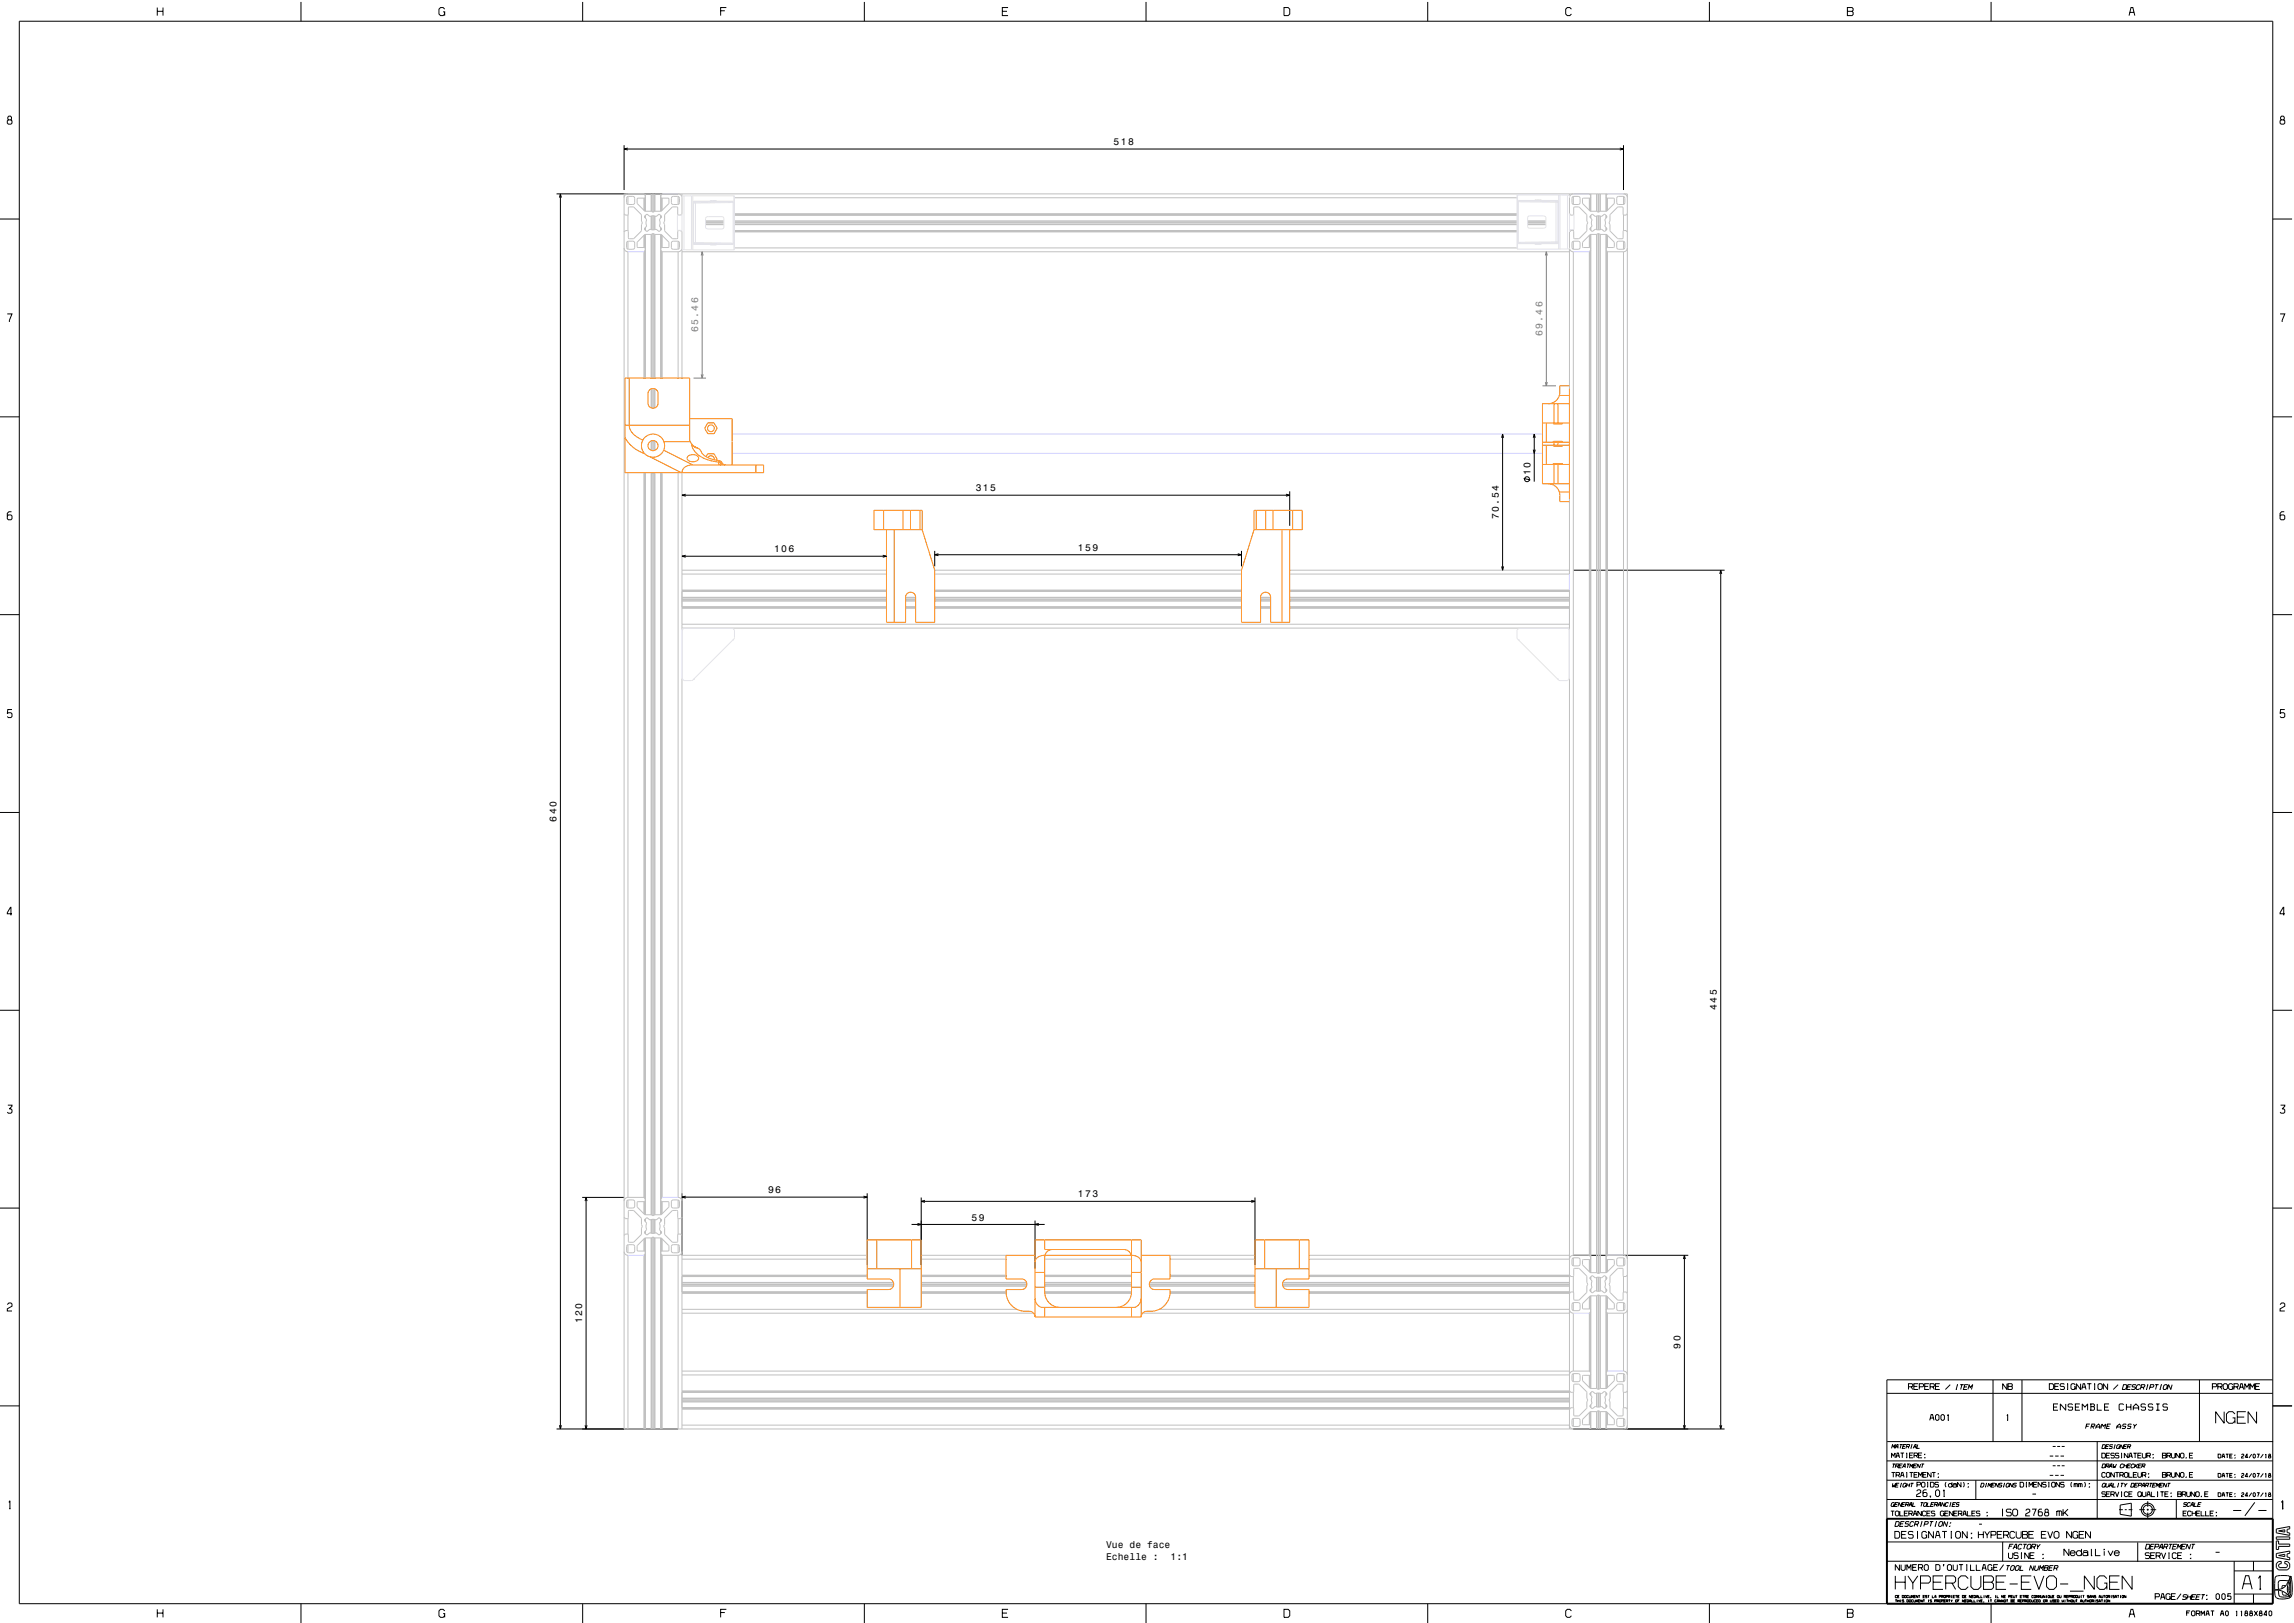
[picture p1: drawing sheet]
<svg xmlns="http://www.w3.org/2000/svg" width="1189mm" height="841mm" viewBox="0 0 1189 841" stroke-linecap="round" stroke-linejoin="round" font-family="sans-serif">
<defs><g id="words">
<g font-size="5">
<text x="577" y="75">518</text>
<text x="793" y="246" transform="rotate(-90 793 246)">10</text>
<text x="506" y="255">315</text>
<text x="777" y="269" transform="rotate(-90 777 269)">70.54</text>
<text x="401" y="286">106</text>
<text x="559" y="285">159</text>
<text x="288" y="426" transform="rotate(-90 288 426)">640</text>
<text x="890" y="523" transform="rotate(-90 890 523)">445</text>
<text x="398" y="618">96</text>
<text x="559" y="621">173</text>
<text x="504" y="632">59</text>
<text x="302" y="686" transform="rotate(-90 302 686)">120</text>
<text x="871" y="699" transform="rotate(-90 871 699)">90</text>
<text x="573" y="802">Vue de face</text>
<text x="573" y="808">Echelle :</text>
<text x="607" y="808">1:1</text>
</g>
<g font-size="5" fill="#808080">
<text x="362" y="172" transform="rotate(-90 362 172)">65.46</text>
<text x="799" y="174" transform="rotate(-90 799 174)">69.46</text>
</g>
</g></defs>
<g fill="none" stroke="#000" stroke-width=".52">
<path d="M10 11h1168v820h-1168zM82 6h2M82 4v4M84 4v4M156 1v10M230 6v2M230 5v-1h-2v1v2v1h2v-1M302 1v10M374 6h2M376 4h-2v4M448 1v10M520 6h2"/>
<path d="M522 4h-2v4h2M594 1v10M666 4h2v1v2v1h-2zM740 1v10M814 5v-1h-2v1v2v1h2v-1M886 1v10M958 6h2v-2h-2v4h2v-2M1032 1v10M1104 8l1-4 1 4M1104 6h2M4 62h2v-1l-1-1-1 1v3h2v-2M323 75v23"/>
<path d="M323 77h518M325 77h-2l2 1M840 77h1l-1 1M841 75v23M1182 62h2v-1l-1-1-1 1v3h2v-2M0 114h10M288 100h63M290 102v-2l1 2M290 100v640M1178 114h10M4 163h2l-1 4M1182 163h2l-1 4"/>
<path d="M0 216h10M1178 216h10M778 227l1-2v2M779 225v70M795 227v-2l1 2M795 233v2l1-2M795 225v25M353 257h315M355 256l-2 1h2M667 256l1 1h-1M668 255v17M790 248l3 1"/>
<path d="M6 265h-1l-1 1v3h2v-2h-2M1184 265h-1l-1 1v3h2v-2h-2M353 288h106M355 288h-2l2 1M458 288h1l-1 1M484 285v8M484 287h159M486 287h-2l2 1M642 287h1l-1 1M643 285v8M778 294l1 1v-1M815 295h79"/>
<path d="M891 297l1-2v2M892 295v445M0 319h10M1178 319h10M6 368h-2v2l2-1v2v1l-2-1M1184 368h-2v2l2-1v2v1l-2-1M0 421h10M1178 421h10M6 474h-2l1-4 1 4M1184 474h-2l1-4 1 4M0 524h10M1178 524h10"/>
<path d="M4 573h2l-1 2h1v1v1l-2-1M1182 573h2l-1 2h1v1v1l-2-1M353 618v32M355 620h-2l2 1M448 620h1l-1 1M449 618v37M0 626h10M302 620h21M303 622l1-2v2M304 620v120M353 620h96M472 634h69"/>
<path d="M476 634h1l-1 1M477 621v34M477 623h173M479 622l-2 1h2M536 632v25M538 634h-2l2 1M649 622l1 1h-1M650 621v34M1178 626h10M815 650h60M873 652v-2l1 2M873 650v90"/>
<path d="M4 676l1-1 1 1v1l-2 1v1h2M1182 676l1-1 1 1v1l-2 1v1h2M989 719h2v-2h-2v3M991 719v1M992 718h2M994 717h-2v3h2M995 719h2v-2h-2v3M998 718h1M1000 717h-2v3h2M1000 719h2l1-2h-3v3M1002 719l1 1M1003 718h2"/>
<path d="M1005 717h-2v3h2M1011 718l-3 2M1014 718h1M1015 718l-1 2M1016 718h2M1017 718l-1 2M1018 719h2M1020 718h-2v2h1M1033 715v32M1040 717v3l-2-3v3M1041 718h2v-1h-2v3h2v-2M1048 715v32"/>
<path d="M1062 717h2v1v1v1h-2zM1065 718h2M1067 717h-2v3h2M1070 717h-2v1h2v2h-2M1071 717h1M1072 717v3M1075 719h1v1M1076 718l-1-1-2 1v1l1 1 2-1M1078 717v3l-2-3v3M1079 719h2M1082 717h2M1083 717v3"/>
<path d="M1085 717h1M1086 717v3M1087 718l1-1 2 1v1l-1 1-2-1zM1092 717v3l-2-3v3M1098 718l-3 2M1101 718h1v2h-2zM1103 719h1M1105 718h-2l-1 2h2M1107 718h-2v1h2l-1 1h-1M1109 718h-1l-1 2h2M1110 719h1l1-1h-2l-1 2M1111 719v1"/>
<path d="M1113 718h.1M1113 718v2M1114 719h2v-1h-1l-1 2M1117 718h2M1118 718l-1 2M1120 718h.1M1120 718v2M1122 718h1l-1 2h-1zM1126 718l-1 2-1-2-1 2M1140 715v32M1147 719h1l1-2h-2v3M1150 719h1l1-2h-2v3"/>
<path d="M1151 719l1 1M1153 717l2 1v1l-1 1-2-1v-1zM1157 719v1M1157 718v-1l-2 1v1l1 1 1-1M1158 719h2v-2h-2v3M1159 719l1 1M1161 719h2M1169 718h2M1171 717h-2v3h2M1178 715h-200v116M0 729h10M290 739v1l1-1"/>
<path d="M303 739l1 1v-1M873 739v1l1-1M891 739l1 1v-1M978 722h200M1000 736l1-3h1v3M1000 735h2M1004 733l1 1v1l-1 1-1-1v-1zM1006 734l1-1 1 1v1l-1 1-1-1zM1009 734l1-1v3M1010 736h.1M1020 720l1-2v1l1-1v2M1040 734l1-1v3"/>
<path d="M1040 736h1M1064 729h2M1067 727h-3v4h3M1071 727v4l-3-4v4M1071 720h1M1074 728v-1l-2 1v1h2v2l-2-1M1076 729h2M1078 727h-2v4h2M1079 720l1-3 1 3M1079 731v-4l2 2 1-2v4M1081 739h2M1083 738h-1l-1 2"/>
<path d="M1083 727l3 1-1 1 1 1-3 1M1084 727v4M1084 729h1M1084 739h1l1-1h-2v2M1084 739l1 1M1085 720h1M1086 739h2M1087 727v4h2M1091 729h2M1092 739h1M1093 727h-2v4h2M1094 738h-2v2h1"/>
<path d="M1097 739h2M1101 728l-1-1-2 1v2l1 1 2-1M1102 738h-2v1h2l-1 1h-1M1102 727v4M1102 729h2M1104 727v4M1105 738h-2v1h1v1h-1M1106 731v-2l1-2 1 2v2M1106 730h2M1106 738v1l2-1M1106 739v1M1112 728v-1l-2 1v1h2v1v1l-2-1"/>
<path d="M1112 720h1M1116 728l-2-1-1 2h3v1l-1 1-2-1M1117 731h2M1117 727h2M1118 727v4M1119 720h1M1123 728v-1l-2 1 1 1h1v2l-2-1M1153 732v5l-5-5v5M1157 735h1v2M1158 733l-1-1h-2l-1 1v3l1 1h2l1-1M1160 734h3M1161 720v-3h1l1 3"/>
<path d="M1163 720v-3l2 2 1-2v3M1164 732h-4v5h4M1166 720v-3l1 2 1-2v3M1170 732v5l-5-5v5M1178 729h10M288 740h63M815 740h79M978 757h200M978 747h200M980 751l1-2v1l1-1v2M980 755v-2l1 1 1-1v2M981 759h1"/>
<path d="M982 759l-1 2M982 751l2-2v2M983 760h1v-1h-1l-1 2M983 750h1M983 755v-2h1l1 2M983 754h1M983 760l1 1M984 760h2M985 749h1M985 753h2M985 749v2M986 753v2"/>
<path d="M986 759h-1l-1 2h2M986 749h1M986 760h1M988 749h-1l-1 2h1M988 750h1l1-1h-2v2M988 753v2M988 759h2M989 750v1M989 759v2M990 754h1M991 749h.1M991 749v2"/>
<path d="M992 753h-2v2h2M992 751l1-2v2M992 760h1M992 750h1M992 754h2v-1h-2v2M993 754l1 1M994 759h-2v2h1M994 749l-1 2h2M994 754h2M995 759v2l-1-2-1 2M996 759h1M996 753h-2v2h2"/>
<path d="M997 759l-1 2M998 755h.1M998 754h.1M1062 754h2M1064 760h1M1064 750h1M1065 754h2M1066 760h2M1066 750h2M1068 754h2M1069 760h1M1069 750h1"/>
<path d="M1086 740l1-1 1-1 1 1-1 1M1087 747v40M1089 740v-2l1 1 1-1v2M1089 753l2 1v2h-2zM1090 759h1v1l-2 1zM1090 749h1v1l-2 1zM1092 760h1v-1h-1l-1 2M1092 750h1M1092 754h1M1092 760l1 1M1093 749h-1l-1 2h2M1094 760h1"/>
<path d="M1094 753h-2v3h2M1095 749h-1v1h1l-1 1-1-1M1096 759l-1 2 1-1v1l1-2M1096 753h-2v1h2v1h-2M1096 749v2M1097 740v-1l2-1v1v1M1098 750v1M1098 753h-1l-1 1h2v1h-2M1099 749h-1l-1 1v1l1-1M1099 756h1M1099 753h1M1100 753v3"/>
<path d="M1101 759h-1l-1 1h1M1101 749l-1 2-1-2v2M1101 760h1M1101 750h1M1101 759v2M1103 749h-2v2h1M1103 759l-1 2M1103 750h1v-1h-1l-1 2M1103 760h1M1103 753v3l-2-3v3M1103 756l1-3h1v3M1104 750v1"/>
<path d="M1104 754h1M1104 759h-1l-1 2h2M1106 753h2M1106 759h-1l-1 1h2M1107 753v3M1107 759l-1 2M1107 760l1 1M1108 754h2M1108 759l-2 1M1108 760h2M1110 753h-2v3h2M1110 759h-1l-1 2h2"/>
<path d="M1110 760h1l1-1h-2v2M1110 753l1 3 1-1v-2M1111 760v1M1113 754h1l1-1h-2v3M1114 754l1 2M1116 755h.1M1116 754h.1M1121 754h1l1-1h-2v3h1v-2M1123 754h2v-1h-2v3M1124 754l1 2M1125 753l1 3 1-1v-2M1130 753v3l-2-3v3"/>
<path d="M1131 753l1 1-1 2-1-1zM1133 755h.1M1135 754h1M1137 753h-2v3h2M1150 754h1v2h-1zM1152 756v-2h1v2M1152 755h1M1154 754h1M1154 754v2M1156 754h1M1157 754h-1v2h1M1158 755h.1"/>
<path d="M1158 754h.1M1162 754h1l-1 1v1h1M1165 755h-1l1-1v2M1167 754l-1 2M1168 754h1v2l-1-1zM1170 754h1l-1 2M1173 754l-1 2M1174 754l1 2M1176 754h1a1 1 0 0 0-1 0 1 1 0 0 0 0 2l1-1v-1M5 778v4M978 777h200M978 767h200"/>
<path d="M980 763h2M981 769v2v-1l1 1 1-2M981 763v2M981 780v1M982 779h-1l-1 1v1l2-1M982 780h1M983 770h1M983 764h1l1-1h-2v2M984 764l1 1M984 779h-2v2h1M984 769h-1l-1 2h2M985 771h.1"/>
<path d="M985 765l1-2 1 2M985 765h2M985 769v2M986 779l-1 2-1-2v2M986 780h1M986 761l1-2v2M987 770l1 1M988 779h-2v2h1M988 780h1v-1h-1l-1 2M988 769h-1l-1 1h2M988 763v2M988 770h2"/>
<path d="M989 769l-1 2M989 780v1M990 761v-2l1 1 1-1-1 2M990 763h2M990 780h1M990 769l-1 2M990 769h2M991 763v2M991 769v2M992 779l-1 2h2M992 764h2M993 773l1-1h2v1l-3 2h3"/>
<path d="M994 769h1v-1h-1v3M994 763h-2v2h2M994 765v-2l1 2 1-2v2M996 779h1M996 769v-1l2 1-1 2-1-1zM996 779v2M997 764h1M997 779h2l-1 2-1-1zM999 772h-2v1v2h2l-1-2-1 1M999 763h-2v2h2M999 771h.1M999 768h.1"/>
<path d="M999 768v3M999 779v2h1M1001 768l1 1v2h-1zM1001 775l-1 1M1001 780h1M1001 763v2l-2-2v2M1001 763h2M1002 763v2M1003 779h-2v2h1M1003 780h1v-1h-1l-1 2M1004 780v1M1004 772l1 1v2h-2v-2z"/>
<path d="M1005 765h.1M1005 764h.1M1005 780h1M1005 768h-2v1l2 1-1 1-1-1M1007 773l1-1v3M1007 775h1M1008 779v2l-1-2-1 2M1009 768l-1 1 1 2M1010 779h-1l-1 1v1l2-1M1011 779v2M1012 769h-1h-1v2l2-1M1012 768v3"/>
<path d="M1012 780h1M1012 769h2v1M1014 779h-2v2h1M1014 770l-1-1-1 1 2 1M1016 779h-2v1h1v1l-1-1M1016 768v3l-1-3v3M1018 768v1v2M1020 770h.1M1020 769h.1M1024 767v10M1027 769h1v1l-2 1zM1030 769l-1 2"/>
<path d="M1030 771l1-2v1l1-1v2M1032 770h2M1034 769h-1l-1 2h2M1036 769l-1 2v-2l-1 2M1038 769h-1h-1l1 1h-1M1038 771h1M1039 769h.1M1039 769l-1 2M1040 769h1v2l-1-1zM1043 769v2l-1-2-1 2M1045 769h-1l1 1h-2M1047 768l2 1-1 2h-1z"/>
<path d="M1050 768v3M1052 771v-3l1 2 1-2v3M1053 774h2M1054 769h2M1056 768h-2v3h2M1058 768v3l-2-3v3M1061 768h-2v1h1l1 1h-2M1062 771h.1M1062 768h.1M1062 768v3M1062 765h2M1063 769l1-1 1 1v2l-2-1z"/>
<path d="M1065 765h2M1068 768v3l-2-3v3M1068 765h2M1070 768h-2v1l2 1v1l-2-1M1074 768l-1 1 1 2M1075 769v2M1076 769h-1M1076 771v-2h1v2M1077 769v2M1078 769h-1M1078 771v-2h1v2M1080 768l1 1-1 2"/>
<path d="M1083 770h.1M1083 769h.1M1090 769h1l-1 2v-1zM1091 770v1M1091 773h-1l-1 1h2v1h-2M1091 763h-2l1 2h1M1092 763h2l-1 2h-1zM1092 774h1M1092 769v2l1-1v-1M1093 771l2-2v2M1093 761l2-2v2M1094 770h1"/>
<path d="M1094 773h-2v3h2M1094 774h2v-1h-2v3M1095 774l1 2M1096 769l-1 2h1M1096 763v2l-2-2v2M1096 773l1 3 1-3M1096 763h2M1097 763v2M1097 771h1M1098 769v2M1099 764h1l1-1h-2v2M1099 780l6-1v7l-6-1z"/>
<path d="M1099 769h2M1099 776h1M1099 773h1M1100 773v3M1100 764l1 1M1100 769l-1 2M1101 763h1h1l-1 2h-1zM1101 769l1 1M1103 769l-2 2M1103 774l-1-1-1 1 1 2 1-1M1103 763v2h2M1103 774h2"/>
<path d="M1105 769h1v1l-2 1zM1105 773h-2v3h2M1106 764h1M1106 770h2M1108 763h-2v2h2M1108 763l1 2h1v-2M1108 769h-1l-1 2h2M1108 770h2v-1h-1l-1 2M1109 773l1 1-1 2-1-1zM1109 775l1 1M1110 771l1-2v2M1110 770h1"/>
<path d="M1110 773l1 3 1-1v-2M1110 764h2v-1h-2v2M1112 764v1M1112 770h1l1-1h-2v2M1113 776v-3h1l1 3M1113 770v1M1113 775h1M1113 778v3M1114 765h.1M1114 764h.1M1114 769h2M1115 769l-1 2"/>
<path d="M1115 773v3h2M1116 770h1M1117 771l1-2v1l1-1v2M1118 769h-2v2h1M1118 773v3M1120 770h1M1120 773h2M1121 773v3M1121 764h1l1-1h-2v2h1v-1M1121 769h-1l-1 2h2M1122 774h2M1123 769v2l-1-2-1 2"/>
<path d="M1123 764h2v-1h-2v2M1124 769h1M1124 773h-2v3h2M1124 769v2M1124 764l1 1M1125 775h.1M1125 774h.1M1125 763l1 2h1v-2M1128 777v10M1129 774h1l1-1h-2v3h1v-2M1130 763v2l-2-2v2M1130 763h1h1l-1 2h-1z"/>
<path d="M1131 774h2v-1h-2v3M1132 774l1 2M1133 765h.1M1133 773l1 3 1-1v-2M1133 779h-1v1h1v1l-1-1M1135 764h1M1135 779h-1l-1 1 1 1 1-1M1136 780h1M1137 763h-2v2h2M1138 773v3l-2-3v3M1138 779l-1 2h2M1139 773l1 1-1 2-1-1z"/>
<path d="M1139 780h1M1141 775h.1M1141 779h-1l-1 2h1M1143 774h1M1145 773h-2v3h2M1150 774h1v2h-1zM1150 763l1 1v1h-1zM1152 776v-2h1v2M1152 765v-2h1v2M1152 775h1M1152 765h1M1154 774h1"/>
<path d="M1154 763h1M1154 763v2M1154 774v2M1156 774h1M1156 764h1M1157 774h-1v2h1M1157 763h-1v2h1M1158 775h.1M1158 774h.1M1158 765h.1M1158 764h.1M1162 774h1l-1 1v1h1"/>
<path d="M1162 764h1l-1 1h1M1165 775h-1l1-1v2M1165 765h-1l1-2v2M1167 774l-1 2M1167 763l-1 2M1168 774h1v2l-1-1zM1168 763l1 1v1h-1zM1169 778l-5 8M1170 774h1l-1 2M1170 763h1l-1 2M1173 774l-1 2M1173 763l-1 2"/>
<path d="M1174 774l1 2M1174 764v-1l1 2M1176 774h1a1 1 0 0 0-1 0 1 1 0 0 0 0 2l1-1v-1M1176 764h1a1 1 0 0 0-1 0 1 1 0 0 0 0 1h1v-1M1183 778v4M5 782h.1M978 799h200M980 783h2M981 783v3M982 794h2h1v2l-1 1h-2zM982 784l1-1 1 1v2l-2-1zM983 788l1 1v1l-2 1z"/>
<path d="M985 783v3h2M985 790h1M986 795h2M987 784h2M987 788h-2v3h1M988 794h-2v3h2M989 783h-2v3h2M989 781l2-2v2M989 784h2v-1h-2v3M989 789h-1v1h1v1h-2M991 784v2M992 794h-1h-2l1 1 2 1-1 1h-2"/>
<path d="M992 786v-3h1l1 3M992 789l-1-1-1 2v1l2-1M992 785h1M992 790h2v-1l-1-1-1 3M994 790v1M994 797h.1M994 794h.1M994 794v3M996 783v3l-2-3v3M996 788h.1M996 788l-1 3M997 790h2v-1l-1-1-1 3"/>
<path d="M998 795h1v2M998 784v-1l-2 1 1 2 1-1M999 794h-1h-1h-1v2l1 1h1l1-1M999 784h1M1000 788h2M1001 783h-2v3h2M1001 788v3M1002 794v3l-2-3v3M1003 791h.1M1003 783h-2v1l2 1v1l-2-1M1003 797l1-3h1l1 3M1003 796h2"/>
<path d="M1004 788l-1 3M1004 781l2-2v2M1005 789l1-1 1 1-1 2-1-1zM1007 794h2M1007 784h1v2M1008 784l-1-1-1 1v2l2-1M1008 794v3M1008 784h2M1010 788l-1 3-1-3-1 3M1010 783h-2v3h2M1010 791h.1M1010 781h1"/>
<path d="M1011 789h.1M1011 797h1M1011 794h1M1011 794v3M1012 783v3l-2-3v3M1013 784h1M1014 794h1h1v2l-1 1h-1v-1v-2zM1015 783h-2v3h2M1015 784h2v-1h-2v3M1016 784l1 2M1017 786l1-3h1v3M1018 785h1"/>
<path d="M1020 794v3l-3-3v3M1020 783v3h2M1022 797h.1M1022 795h.1M1022 784h2M1024 783h-2v3h2M1025 794v3M1025 795h3M1026 790h1M1026 783h-2l1 1 1 1v1l-2-1M1028 794v3M1029 794l1 1"/>
<path d="M1030 785h.1M1030 784h.1M1031 794l-1 1v2M1032 795h2l1-1h-3v3M1035 795h2M1038 786h.1M1038 782h.1M1038 794h-3v3h3M1038 782v4M1038 799v10M1038 795h3v-1h-3v3M1040 795l1 2"/>
<path d="M1042 782h-2v1l2 1v1v1l-2-1M1044 782h1l1 1v2l-1 1h-1l-1-1v-2zM1044 794h-2v2v1h2v-1M1045 794v2l1 1h1l1-1v-2M1048 795h2l1-1h-3v3h2h1l-1-2M1050 783l1-1h1v1l-2 2v1h2M1052 795h2M1053 782h2l-1 4M1054 794h-2v3h2M1058 795h2M1058 782h-1l-1 1v2l2 1 1-1-1-2-2 1M1060 784h1v-2h-1v3v1l2-1-1-1"/>
<path d="M1061 794h-3v3h3M1061 794l2 3 1-3M1065 794h1h1v2l-1 1h-1v-1zM1066 783v3M1067 783h-1M1067 786l1-3h1v3M1069 782v4M1070 784l2 2M1072 782l-3 3M1074 794v3l-3-3v3M1076 795h1v2M1077 794h-1h-1h-1v2l1 1h1l1-1"/>
<path d="M1078 795h2M1080 794h-2v3h2M1084 794v3l-3-3v3M1098 782h2M1101 782h1M1103 782h2M1108 799v10M1109 782h3M1113 782h1M1113 782v1M1113 784v3M1115 782h3"/>
<path d="M1132 784h1M1133 783h-1v3h1M1135 781l2-2v2M1136 784l-1-1-1 1v2l2-1M1136 784h2M1136 783v3M1138 783v3M1139 784h1M1140 783h-1v3h1M1141 783v3h2M1143 783v3h2M1146 784h1"/>
<path d="M1147 783h-1v3h1M1149 785h.1M1149 784h.1M1157 783h5M1171 783h4M1180 799h1v1h6v1h-6v2h-1zM1180 796h7v2h-7zM1180 792l7-1v1h-2v2h2v2l-7-2zM1181 793h3v1zM1183 782h.1M978 809h200M982 817v7"/>
<path d="M982 820h5M984 811v3l-2-3v3M985 811v2l1 1 1-1v-2M987 817v7M988 814v-3l1 2 1-2v3M989 817l2 3M991 812h2M993 811h-2v3h2M994 817l-3 3v4M994 812h2v-1h-2v3M996 812v2M998 811h1v2v1l-2-1v-2z"/>
<path d="M1002 820h4M1003 811h2v2v1h-2zM1007 817h-5v7h5M1007 811v1zM1010 811h1v2v1l-2-1v-2zM1012 811v2l1 1 1-1v-2M1015 811h2M1016 811v3M1019 811h1M1019 814h1M1019 811v3M1020 818l-1-1h-3l-1 1v4l1 2h3l1-2"/>
<path d="M1021 811v3h2M1022 817v5l1 2h2l2-2v-5M1024 811v3h2M1027 814l1-3h1v3M1028 813h1M1028 820h4l1-1v-1l-1-1h-4v7h4l1-1v-2l-1-1M1032 812v2M1032 811h-2v2l1 1 1-1M1033 812h2M1035 820h4M1035 811h-2v3h2M1038 811l-2 3"/>
<path d="M1040 817h-5v7h5M1040 811h2M1041 811l-1 3M1041 805v2l1 1 1-1v-2M1041 801h2M1042 812l1-1 1 1-1 2-1-1zM1043 803l2-3v3M1044 800h-2l-1 3M1044 802h1M1045 812l1-1 1 1-1 2-2-1zM1046 805h-2v1h2v2l-2-1M1048 811l-1 3h2"/>
<path d="M1048 808h.1M1048 805h.1M1048 820h4M1048 805v3M1048 801l-1-1-1 2v1l2-1M1049 800h2M1050 800l-1 3M1051 801l1-1 1 1-1 2-2-1zM1052 805v3l-3-3v3M1052 806h2M1053 817h-5v7h5M1053 802h2v-1l-2-1v3"/>
<path d="M1054 802l1 1M1054 817l3 7 2-7M1054 811v3l-1-3-1 3M1054 805h-2v3h2M1055 811v3l1-1 1-2M1056 800v2M1057 814l1-3v2l1-2v3M1058 800l-2 3M1059 807h.1M1059 806h.1M1060 812h1h1l-2-1-1 3h2v-2M1061 818l1-1h2l2 1v4l-2 2h-2l-1-2z"/>
<path d="M1062 812h2M1064 811h-1l-1 3h2M1065 813h1l1-1-2-1-1 3M1066 813v1M1072 803v3l-2-3v3M1073 805h3l-1-1h-1h-1v1l1 1h1l1-1M1079 804h-1h-1h-1v1l1 1h1l1-1M1079 803v3M1080 804h2v2M1082 805l-2-1v2h2M1084 803v3M1085 817v7l-5-7v7"/>
<path d="M1086 803v3h3M1091 803h.1M1091 804v2M1092 818l-1-1h-3l-1 1v4l1 2h3l1-2M1093 804l1 2 1-2M1093 820h5M1096 805h2v-1h-1h-1v1l1 1h1v-1M1099 817h-6v7h6M1105 817v7l-5-7v7M1113 800l1 1v1l-2 1zM1114 805h-2v1h2v1v1l-2-1M1115 801h1"/>
<path d="M1115 806h2M1117 800h-2l-1 3h2M1117 802h1l1-1-2-1v3M1117 805h-2v3h2M1118 806h1l1-1h-2v3M1119 803l1-3h1v3M1119 806l1 2M1119 802h2M1120 805l1 3 2-3M1122 802h1l1-1-2-1-1 3M1123 802v1M1124 808h.1"/>
<path d="M1124 805h.1M1124 805v3M1124 800h2M1125 800l-1 3M1126 801h2M1128 805h-2v2l1 1 1-1M1128 803l1-3v2l2-2-1 3M1128 800h-1l-1 3h2M1129 806h2M1131 805h-2v3h2M1131 801h1M1133 800h-2v3h1"/>
<path d="M1135 807h.1M1136 806h.1M1135 800v3l-1-3-1 3M1136 800h2M1137 800l-1 3M1148 804h2M1158 814h20M1158 809v22M1168 809v5M1171 818l1-1v6M1180 810l1-1h1v1a1.1 1.1 0 0 0-1 1 1.1 1.1 0 0 0 1 1h3a1.1 1.1 0 0 0 1-1 1.1 1.1 0 0 0-2-1v-1a2.3 2.3 0 0 1 3 2 2.3 2.3 0 0 1-1 3h-5a2.4 2.4 0 0 1-1-4zM1180 805l7-1v1h-2v2h2v1l-7-1z"/>
<path d="M1181 806l3-1v2zM1186 819h-2a2.3 2.3 0 0 0-3 0 2.3 2.3 0 0 0 0 3v2M1186 820v6M1187 818l-1-2a7 7 0 0 0-6 1l-1 7M1187 818v5v4M1187 817l-3 5-5 2a9 9 0 0 1 8 4 8 8 0 0 1-1-8M1187 817l-1 3M1187 817l1 3a10 10 0 0 1-1 8M82 834v4M82 836h2M84 834v4M156 831v10"/>
<path d="M230 836v2M230 835v-1h-2v1v2v1h2v-1M302 831v10M374 836h2M376 834h-2v4M448 831v10M520 836h2M522 834h-2v4h2M594 831v10M666 834h2v1v2v1h-2zM740 831v10M814 835v-1h-2v1v2v1h2v-1"/>
<path d="M886 831v10M958 836h2v-2h-2v4h2v-2M982 829h1M983 829v1M983 827h-1l1 1M984 827h.1M984 829v1M984 830h.1M984 827v1M985 829v1M986 827h1v1h-1zM987 829h-1l1 1h-1"/>
<path d="M987 827h1v1h-1zM988 829h1v1h-1zM989 827h-1l1 1M990 827v1v-1M990 829v1zM991 828v-1h1v1M992 829h-1v1h1M992 829v1h1v-1M992 827h1M993 827h-1v1h1M993 830v-1l1 1v-1v1M994 827v1l-1-1v1"/>
<path d="M994 827h1M994 830h1M995 827v1M995 829h-1v1h1M995 820h5l1-1v-1l-1-1h-5v7M996 829v1v-1v1M997 827h.1M997 829h1M997 829v1M998 827h-1v1h1M999 827h-1l1 1h-1M999 827h1"/>
<path d="M999 829v1M1000 827v1M1001 829h-1l1 1h-1M1002 827v1M1003 828v-1l1 1M1003 830l1-1h-1v1M1003 827h.1M1004 830l1-1h-1v1M1004 830h1M1005 827h1h-1v1M1005 829h1v1h-1zM1006 827h1h-1v1"/>
<path d="M1006 830l1-1h-1v1M1007 827v1M1008 830h.1M1008 827v1zM1008 829v1M1008 820h5l1-1v-1l-1-1h-5v7M1009 827h1h-1v1M1009 830l1-1h-1v1M1009 830h1M1010 827h1h-1v1M1010 829h1M1010 829v1"/>
<path d="M1010 827l1 1M1011 829l1 1M1011 827v1M1012 820l2 4M1012 829v1M1012 827h1M1013 827h-1v1h1M1014 827h.1M1014 829v1zM1014 827v1M1015 827h.1M1015 829h.1"/>
<path d="M1016 827h-1v1h1M1016 829h-1v1M1017 827h1v1h-1zM1018 829v1l-1-1v1M1018 827h1M1018 830h1M1019 827h-1v1h1M1019 829h-1v1h1M1020 829v1zM1021 830v-1l1 1M1021 830h.1M1022 827v1l-1-1v1"/>
<path d="M1022 829v1h1M1022 827h1M1023 827h-1v1h1M1023 827h1v1h-1zM1023 829v1h1M1024 828l1-1v1M1024 827h1M1025 829v1M1026 827v1M1026 829v1v-1M1027 827v1h1M1027 830h.1"/>
<path d="M1028 829h-1v1h1M1028 830h.1M1028 827v1M1029 827l1 1v-1M1030 827h1M1031 829v1M1031 827h-1v1h1M1032 829h.1M1032 828h.1M1032 829v1M1032 831v10M1034 827v1"/>
<path d="M1035 829h-1v1h1M1035 827v1h1M1035 830v-1l1 1M1035 830h1M1037 829v1l-1-1v1M1038 827v1v-1v1M1038 829v1v-1v1M1039 827h.1M1039 829h1l-1 1zM1040 827h-1v1h1M1040 829h1M1040 829v1"/>
<path d="M1041 827h1h-1v1M1042 821h4M1042 830l1-1h-1v1h1M1042 827h1M1043 827h-1v1h1M1043 827l1 1v-1M1043 830h1M1044 829h-1v1h1M1045 827h1M1045 827v1M1046 830l1-1h-1v1M1046 830h1"/>
<path d="M1047 827h1M1047 830h1M1048 827h-1v1h1M1048 829h-1v1h1M1048 830l1-1h-1v1M1048 827h1M1049 827v1M1049 827h1h-1v1M1049 830l1-1h-1v1M1050 827v1M1050 830h.1M1051 827h.1"/>
<path d="M1051 829h1l-1 1zM1052 827h-1v1h1M1052 829h1v1h-1zM1053 829v1h1v-1M1054 827h-1v1h1M1055 827v1h-1zM1055 829h-1l1 1M1055 828v-1h1v1M1055 830h1M1056 829h-1v1h1M1057 828v-1h1v1M1057 829h1l-1 1z"/>
<path d="M1058 827v1h1v-1M1059 829h1v1h-1zM1060 827v1l-1-1v1M1060 830l1-1h-1v1M1061 827v1M1061 830h.1M1062 827v1h-1zM1062 828h.1M1063 827v1h1v-1M1063 829v1h1v-1M1064 827h1M1065 827h-1v1h1"/>
<path d="M1065 829h-1l1 1h-1M1065 830h1M1066 829h-1v1h1M1066 829h1v1h-1zM1067 827v1h-1zM1067 827l1 1v-1M1068 821h4M1069 829v1l1-1M1070 827h1h-1v1M1070 829v1M1070 827l1 1M1071 827h1"/>
<path d="M1071 829h1M1072 829v1M1072 827h-1v1h1M1072 827h1h-1v1M1072 830h1M1073 825h7M1073 829v1M1073 827h1h-1v1M1074 829v1h-1zM1074 827v1M1075 829v1h1v-1M1075 827h1l-1 1z"/>
<path d="M1076 827h1l-1 1zM1076 829h1M1076 829v1M1077 827v1h1v-1M1078 830l1-1v1M1078 830h1M1079 827v1M1079 829l1 1v-1M1079 827h1M1080 827v1M1081 829h1M1081 829v1"/>
<path d="M1082 830h1M1082 829v1M1083 827h-1l1 1h-1M1083 829v1M1083 828v-1l1 1M1083 827h1M1083 829h1v1h-1zM1084 830l1-1h-1v1M1085 830h.1M1085 827v1l-1-1v1M1086 829v1M1086 827h-1l1 1h-1"/>
<path d="M1088 829h-1l1 1h-1M1088 828v-1l1 1M1088 830v-1l1 1M1088 827h1M1088 830h1M1089 827v1h1v-1M1089 829h1M1089 829v1M1090 827h1M1091 820h1v4M1091 827v1M1091 829v1"/>
<path d="M1092 827v1h-1zM1092 829v1h-1zM1093 827h1h-1v1M1093 827l1 1M1094 829v1l-1-1v1M1094 827v1M1096 827h-1h1l-1 1M1096 828l1-1v1M1096 827h1M1097 827h1M1098 827v1M1099 827v1"/>
<path d="M1100 827h1l-1 1zM1102 827v1l-1-1v1M1104 838l1-4 1 4M1104 836h2M1117 827h2v-1h-2v3M1120 829l1-3 1 3M1120 828h2M1124 827h1v2M1125 826h-1h-1v2v1l2-1M1125 827h2M1128 826h-3v3h3M1130 826l-2 3"/>
<path d="M1133 836h2M1133 827l-1-1-1 1h2v1h-2M1134 827h2M1134 826l-1 3M1135 835h-2v2M1136 826l-1 3M1136 827h2M1136 835h2l-1 2h-1zM1138 826h-2v3h2M1138 836h2v-1h-2v2M1138 827h2M1139 836l1 1"/>
<path d="M1141 826h-2l-1 3h2M1141 837v-2l1 1 1-1v2M1141 826h2M1142 826l-1 3M1143 837l1-2h1v2M1144 836h1M1144 829h.1M1144 827h.1M1146 835h2M1147 835v2M1149 826h1v2v1l-1-1v-2zM1151 837v-2h1l1 2"/>
<path d="M1151 836h1M1152 826h1v2v1l-1-1v-2zM1154 835h1l-1 2zM1156 826h-1v1h1v1h-1M1158 826h20M1159 835v2M1162 835v2M1162 837h.1M1162 823l2-6h2l1 6M1163 821h4M1164 836h1l-1-1v2h1v-1M1166 836h1v-1h-1v2h1v-1"/>
<path d="M1168 826v5M1168 835l2 2M1170 835l-2 2M1171 823h1M1171 836h1v-1h-1v2h1v-1M1175 837h-1v-2l1 2M1177 835v2h-1zM1179 824a4 4 0 0 0 1 4 4 4 0 0 0 4 0h3M1181 824a2.7 2.7 0 0 0 1 3 2.7 2.7 0 0 0 3 0h1M1183 825a1.6 1.6 0 0 0 1 2 1.6 1.6 0 0 0 2-1M1185 822h-2v1M1186 822v3"/>
<circle cx="791" cy="248" r="1.3"/>
<circle cx="1113" cy="782" r="3"/>
<circle cx="1113" cy="782" r="2.4"/>
</g>
<path d="M363 132l1-2v2M364 130v66M801 132v-2l1 2M801 130v70M359 196h7M363 194l1 2v-2M799 200h7M801 198v2l1-2" fill="none" stroke="#808080" stroke-width=".52"/>
<g fill="none" stroke="#c0c0c0" stroke-width=".52">
<path d="M323 111h1h1l1-4h2l4 4v4M325 102h4v4h-4zM325 100l-1 1-1 1M325 102v4M325 111v9M332 116v4l-4 4-2-1-1-3-1-1-1 1M332 115h.1M332 115h1l-1 1M332 116h.1M334 100v1M334 103v6M334 103h-4v2l4 4"/>
<path d="M334 109h.1M334 101h.1M334 112v1M334 118v1M334 102v1M334 100v9M334 109h4M335 112v-1l2 1h3l2-1v1h1l-1 2v3l1 2h-1v1l-2-1h-3l-2 1v-1h-1l1-2v-3l-1-2zM338 100v9M338 109h.1M338 112v7M338 109v1"/>
<path d="M338 100v10M338 110h1M339 100v10M339 112v7M339 109v1M339 100v9M339 109h3M339 109h.1M342 112v1M342 118v1M342 102l1 1M342 100v9"/>
<path d="M343 101h-1M343 100v1M343 103v6M343 112v1M343 118v1M343 103h4v2l-5 4M344 115v1M344 116h.1M344 116l1 4 4 4 2-1 1-3 1-1v1v9v1h-2M344 115h.1M348 102h4v4h-4zM351 100l2 1v1v9h-2v-4h-3l-4 4v4"/>
<path d="M351 102v4M351 111v1M351 119v1M353 100v2M366 116h9M366 115h9M381 120h405M381 119h405M381 111h405M381 116h405M381 115h405M381 102h405"/>
<path d="M792 116h9M792 115h9M813 100v1M815 102h4v4h-4zM815 100l-1 1v1l-1 9h1h1l1-4h2l4 4v4M815 102v4M815 119v1M822 116v4l-4 4-2-1-1-3-1-1-1 1 1 9v1h1v520M822 115h.1M822 115h1l-1 1M822 116h.1M824 100v1"/>
<path d="M824 103v6M824 103h-4v2l4 4M824 109h.1M824 101h.1M824 112v1M824 118v1M824 102v1M824 100v9M824 109h4M825 112v-1l2 1h3l2-1v1h1l-1 2v3l1 2h-1v1l-2-1h-3l-2 1v-1h-1l1-2v-3l-1-2zM828 100v9M828 109h.1"/>
<path d="M828 112v7M828 109v1M828 100v10M828 110h1M829 100v10M829 112v7M829 109v1M829 100v9M829 109h3M829 109h.1M832 112v1M832 118v1"/>
<path d="M832 102l1 1M832 100v9M833 101h-1M833 100v1M833 103v6M833 112v1M833 118v1M833 103h3l1 2-5 4M834 115v1M834 116h.1M834 116l1 4 4 4 2-1 1-3 1-1v1M834 115h.1"/>
<path d="M838 102h4v4h-4zM841 100l2 1v1M841 102v4M841 111v9M843 111h-2v-4h-3l-4 4v4M323 128l1 2h1v66M325 125h4v4h-4zM325 125v4M334 122v6M334 128v1M334 130v66M334 122l-4 4v2h4"/>
<path d="M334 130h.1M334 121v75M334 121v1M334 121h4M338 121v75M338 121h.1M338 121h1M339 121v75M339 121h.1M339 121h3M342 121l5 5-1 2h-3M342 130h1"/>
<path d="M342 121v75M343 130v66M343 122v6M343 130h.1M343 128l-1 1M343 130h8M348 125h4v4h-4zM351 125v4M351 130v66M353 129v67M353 130h460M381 128h405"/>
<path d="M813 129v611M815 125h4v4h-4zM815 125v4M824 122v6M824 128v1M824 130v520M824 122l-4 4v2h4M824 130v521M824 130h.1M824 121v1M824 121v538M824 121h4"/>
<path d="M828 121v538M828 121h.1M828 121v539M828 121h1M829 121v539M829 121h.1M829 121v538M829 121h3M832 121l5 5-1 2h-3M832 130h1M832 121v538M833 130v521"/>
<path d="M833 122v6M833 130h.1M833 128l-1 1M833 130h8M838 125h4v4h-4zM841 130v520l2 1v1M841 125v4M843 128v2h-2M338 201v10M338 201v11M339 201v11M339 201v10"/>
<path d="M338 228v5M338 228v6M339 228v6M339 228v5M325 245v375M334 245v375M334 245v376M334 245v384M338 245v384M338 245v385M339 245v385M339 245v384"/>
<path d="M342 245v384M343 245v376M351 245v375l2 1v1M353 245v81M353 297h106M353 295h106M484 297h159M484 295h159M668 297h145M668 295h145M353 315h106M353 314h106"/>
<path d="M353 311h106M353 310h106M353 306h106M469 315h6M469 314h6M469 311h6M469 310h6M484 315h159M484 314h159M484 311h159M484 310h159M484 306h159"/>
<path d="M653 315h6M653 314h6M653 311h6M653 310h6M668 315h145M668 314h145M668 311h145M668 310h145M668 306h145M353 325h460M353 323h460M353 352v388"/>
<path d="M323 631h1h1l1-4h2l4 4v4M325 622h4v4h-4zM325 620l-1 1-1 1M325 622v4M325 631v9M325 620h9M332 636v4l-4 4-2-1-1-3-1-1-1 1M332 635h.1M332 636h.1M332 635h1l-1 1M334 620v1M334 623v6"/>
<path d="M334 623h-4v2l4 4M334 629h.1M334 621h.1M334 632v1M334 638v1M334 622v1M334 629h4M335 632v-1l2 1h3l2-1v1h1l-1 2v3l1 2h-1v1l-2-1h-3l-2 1v-1h-1l1-2v-3l-1-2zM338 629h.1M338 632v7M338 629v1M338 630h1"/>
<path d="M339 632v7M339 629v1M339 629h3M339 629h.1M342 638v1M342 622l1 1M342 632v1M343 621h-1M343 623v6M343 632v1M343 638v1M343 623h4v2l-5 4"/>
<path d="M344 635v1M344 636h.1M344 636l1 4 4 4 2-1 1-3 1-1v1M344 635h.1M348 622h4v4h-4zM351 622v4M351 631v9M353 631h-2v-4h-3l-4 4v4M323 648l1 2h1v90M325 645h4v4h-4zM325 645v4M334 642v6"/>
<path d="M334 648v1M334 650v90M334 642l-4 4v2h4M334 650h.1M334 641v99M334 641v1M334 641h4M338 641v99M338 641h.1M338 641h1M339 641v99M339 641h.1"/>
<path d="M339 641h3M342 641l5 5-1 2h-3M342 650h1M342 641v99M343 650v90M343 642v6M343 650h.1M343 648l-1 1M343 650h8M348 645h4v4h-4zM351 645v4M351 650v90"/>
<path d="M353 648v2h-2M353 650h96M353 652h96M477 650h44M477 652h44M541 652h45M606 650h44M606 652h44M678 650h135M815 652h4v4h-4zM815 650l-1 1-1 1h-135M815 652v4"/>
<path d="M815 650h9M824 650v1M824 653v6M824 653h-4v2l4 4M824 659h.1M824 651h.1M824 652v1M824 659h4M828 659h.1M828 659v1M828 660h1M829 659v1"/>
<path d="M829 659h3M829 659h.1M832 652l1 1M833 651h-1M833 653v6M833 653h3l1 2-5 4M838 652h4v4h-4zM841 652v4M353 670h96M353 669h96M353 661h96M353 678h174"/>
<path d="M353 666h110M353 665h110M463 666h-110M477 670h44M477 669h44M477 661h44M477 666h55M477 665h55M532 666h-55M541 669h45M541 661h45M541 666h45"/>
<path d="M541 665h45M541 670h45M542 670h44M596 666h54M596 665h54M601 678h212l1 2h1v30M606 670h44M606 669h44M606 661h44M665 666h148M665 665h148M678 661h135h2h1v-4h2l4 4v4"/>
<path d="M678 670h135M678 669h135M678 661h135M815 675h4v4h-4zM815 661v9M815 675v4M822 666v4l-4 4-2-1v-3l-1-1-2 1h-135M822 665h.1M822 666h.1M822 665h1l-1 1M824 672v6M824 678v1"/>
<path d="M824 672l-4 4v2h4M824 662v1M824 668v1M824 680v31M824 680h.1M824 671v1M824 671v48M824 671h4M825 662v-1l2 1h3l2-1v1h1l-1 2v3l1 2h-1v1l-2-1h-3l-2 1v-1h-1l1-2v-3l-1-2zM828 662v7M828 671v48M828 671h.1"/>
<path d="M828 671v49M828 671h1M829 662v7M829 671v49M829 671h.1M829 671v48M829 671h3M832 671l5 5-1 2h-3M832 662v1M832 668v1M832 680h1M832 671v48"/>
<path d="M833 680v31M833 662v1M833 668v1M833 672v6M833 678l-1 1M834 665v1M834 666h.1M834 666l1 4 4 4 2-1 1-3 1-1v1M834 665h.1M838 675h4v4h-4zM841 661v9M841 675v4"/>
<path d="M843 661h-2v-4h-3l-4 4v4M843 678v2h-2M353 680h183M592 680h221M824 680v30M833 680h.1M833 680h8M841 680v30l2 1v1M353 710h460M815 712h4v4h-4zM815 710l-1 1-1 1h-460M815 712v4"/>
<path d="M815 710h9M824 710v1M824 713v6M824 713h-4v2l4 4M824 719h.1M824 711h.1M824 712v1M824 719h4M828 719h.1M828 719v1M828 720h1M829 719v1"/>
<path d="M829 719h3M829 719h.1M832 712l1 1M833 711h-1M833 713v6M833 713h3l1 2-5 4M838 712h4v4h-4zM841 712v4M353 721h460h2h1v-4h2l4 4v4M353 738h460l1 2h1h-492v-640h520v640h-19M353 730h460M353 729h460"/>
<path d="M353 726h460M353 725h460M353 721h460M815 735h4v4h-4zM815 721v9M815 735v4M822 726v4l-4 4-2-1v-3l-1-1-2 1h-460M822 725h.1M822 725h1l-1 1M822 726h.1M824 732v6M824 738v1"/>
<path d="M824 732l-4 4v2h4M824 722v1M824 728v1M824 740h.1M824 731v1M824 731v9M824 731h4M825 722v-1l2 1h3l2-1v1h1l-1 2v3l1 2h-1v1l-2-1h-3l-2 1v-1h-1l1-2v-3l-1-2zM828 722v7M828 731v9M828 731h.1M828 731h1"/>
<path d="M829 722v7M829 731v9M829 731h.1M829 731h3M832 731l5 5-1 2h-3M832 722v1M832 728v1M832 740h1M832 731v9M833 740h.1M833 722v1M833 728v1"/>
<path d="M833 732v6M833 738l-1 1M834 725v1M834 726h.1M834 726l1 4 4 4 2-1 1-3 1-1v1M834 725h.1M838 735h4v4h-4zM841 721v9M841 735v4M843 721h-2v-4h-3l-4 4v4M843 738v2h-2"/>
</g>
<g fill="none" stroke="#d2d2ff" stroke-width=".52">
<path d="M325 100h9M343 100h8M815 100h9M833 100h8M325 130h9M815 130h9M379 225h420M379 235h420M813 297v9M343 620h8M325 650h9M833 650h8"/>
<path d="M815 680h9M833 710h8M815 740h9"/>
</g>
<g fill="none" stroke="#ff8000" stroke-width=".52">
<path d="M326 196v25l2 4 5 3M813 200h-5v4v2l-3 2-3 1M337 202a2.6 2.6 0 0 1 2-1 2.6 2.6 0 0 1 2 3v5a2.6 2.6 0 0 1-3 3 2.6 2.6 0 0 1-2-3v-5zM357 217h22v24M367 219h3l2 3-2 3h-3l-2-3zM799 219h14M801 219v10M805 219h.1M805 219h5M805 209v10M807 209v10M808 205h5"/>
<path d="M810 219h.1M813 209h-14v42h14M813 201v58M324 227l4 5 6 3M324 220h33M337 237l16 8M344 233l15 8M344 229h14M357 236h2h2a1.8 1.8 0 0 1 1 2 1.8 1.8 0 0 1-3 1h-2a1.5 1.5 0 0 1 0-3zM358 229v1M358 229l-1-33h-33v49h72v-4h-37M358 230l2 3 3 3 4 2 5 1"/>
<path d="M358 230h.1M358 230l3 2M358 230l2 2M360 232h1M360 232h2M361 232h1M362 232l1 1a12 12 0 0 0 10 6M366 237l1-2h3l2 3h-1M367 237a1.7 1.7 0 0 1 2-1 1.7 1.7 0 0 1 1 2M372 239l2 1M372 239v2M373 239h-1"/>
<path d="M373 239l1 1M374 240h.1M374 240l2 1M799 231h14M799 229h14M801 231v10M805 229h.1M805 231h.1M805 229h5M805 231h5M805 229v2M807 229v2"/>
<path d="M810 229h.1M810 231h.1M359 241l-4 1-2 3M372 241h2M374 240l-2 1M392 241v4M799 241h14M802 251h3l2 2 1 3v4h5M805 240v1M805 240h5M805 241v10M807 241v10"/>
<path d="M808 255h5M810 240v1M453 264h25v10h-25zM458 264v10M459 274v48h10v-13a2.6 2.6 0 0 1 3-2 2.6 2.6 0 0 1 3 2v13h9v-27l-6-21M463 274v48M468 264v10M472 264v10M477 264v10M650 274l-7 21v27h10v-13a2.6 2.6 0 0 1 3-2 2.6 2.6 0 0 1 3 2v13h9v-48M650 264h25v10h-25zM651 264v10"/>
<path d="M656 264v10M660 264v10M664 274v48M670 264v10M449 642h28v35h-28v-9h11a2.7 2.7 0 0 0 3-3 2.7 2.7 0 0 0-3-2h-11zM449 657h28M454 642v15M466 657v20M472 642v15M536 650h-15v13h8a2.7 2.7 0 0 1 3 2 2.7 2.7 0 0 1-3 3h-8l1 5 2 3 2 2 3 1h4a3 3 0 0 1 3 3M536 659h5M541 642v5h42l2 2 1 2v20l-1 3-2 2-2 1h-3"/>
<path d="M545 647l-2 2-1 2v19v3l2 2 3 2h2M586 650h-45l-3 2-2 2M586 650l4 1 1 3M586 642v8M586 659h5M591 650h15v13h-8a2.7 2.7 0 0 0-2 2 2.7 2.7 0 0 0 2 3h8v5l-2 3-2 2-4 1h-4a3 3 0 0 0-3 3M650 642h28v21h-11a2.7 2.7 0 0 0-2 2 2.7 2.7 0 0 0 2 3h11v9h-28zM650 657h28M655 642v15M661 657v20M673 642v15M536 673l1 3 3 1h48l3-1v-3"/>
<path d="M536 667h5M541 677v5M586 677v5M586 667h5M536 682v-40h55v40M536 682h55"/>
<circle cx="338" cy="231" r="2.6"/>
<circle cx="338" cy="231" r="6"/>
<circle cx="368" cy="222" r="1.7"/>
</g>
<g fill="none" stroke="#e3e3e9" stroke-width=".52">
<path d="M353 111l-2 1v7h2M355 102h-2v27h2M355 102v27M358 101l-3 1M358 101v28M359 101h-1M359 101h21M359 101v28M359 105h1M359 105h.1M360 104h.1M360 104v23"/>
<path d="M360 104h8M360 105h.1M360 105h-1M360 104l-1 1M360 104v1M360 105v21M364 105h.1M366 105h.1M366 105h-2M366 113l1-1h8v1v5l-1 1-8-1zM368 104h.1M368 104l-4 1"/>
<path d="M368 104h3M370 104h.1M370 104h-2M370 104l-4 1M371 104h-1M371 104h8M371 104h.1M371 104h9M379 104l-19 1M379 104v1M379 105h-19M380 104h-1"/>
<path d="M380 104v1M380 105h-1M380 105v21M380 101v28M787 101v28M787 101h21M787 104l1 1M787 104v22M787 104h1M787 104h.1M787 104h9M788 105h18"/>
<path d="M788 104h8M788 104h18M788 104v1M792 112h9v1v5h-1h-8v-1zM796 104h1M796 104h.1M796 104h3M797 104h4M797 104h.1M797 104h2M799 104h.1M799 104h8"/>
<path d="M799 104h4M801 104h2M801 104h.1M803 104h.1M806 105h1M806 105v20M806 104h1M806 104v1M807 104v1M807 104h.1M807 104v22M807 105h.1"/>
<path d="M808 101h1M808 101v28M809 101h3M809 101v28M812 101h1v1M812 101v28M813 111v9M813 111h1M816 111v8h-3M355 129h3M358 129h1M359 129h21"/>
<path d="M359 126h1M360 127h8M360 126v1M360 126h.1M360 126h8M360 126h19M360 126h-1h1M364 126h.1M364 126h2M364 126h6M366 126h.1M368 126v1"/>
<path d="M368 126h.1M368 127h3M368 127h2M368 127h.1M370 127h.1M370 127h1M370 126h1M370 126v1M371 126v1M371 126h8M371 127h9M379 126l1 1"/>
<path d="M379 126h1M379 126h.1M380 126v1M787 129h21M787 126h.1M787 126h9M788 126h-1M788 126h.1M788 126h8M796 126h3M796 126h.1M797 126h-1"/>
<path d="M797 126h.1M797 126v1M799 126h.1M799 126v1M799 126h-2M799 126h8M801 126h2M801 126h-4M801 126h.1M803 126h-4M803 126h.1M806 125h1v1"/>
<path d="M806 125l-18 1M806 125v1M806 126h-18M806 126h1M807 126h.1M809 129h-1M812 129h-3M813 128l-1 1M353 326h1M354 326v26M354 325h26l1 2-1 4-21 22h-4l-2-1v-26M354 325v1"/>
<path d="M354 325l-1 1M354 326h26M354 326h.1M787 326h26M813 326h.1M813 325h-26l-1 2v4l22 21 4 1 1-1v-26M813 325v1M813 326v26"/>
</g>
<path d="M978 787h200v44h-200z" fill="none" stroke="#000" stroke-width="1" stroke-linecap="butt"/>
<use href="#words"/>
</svg>
